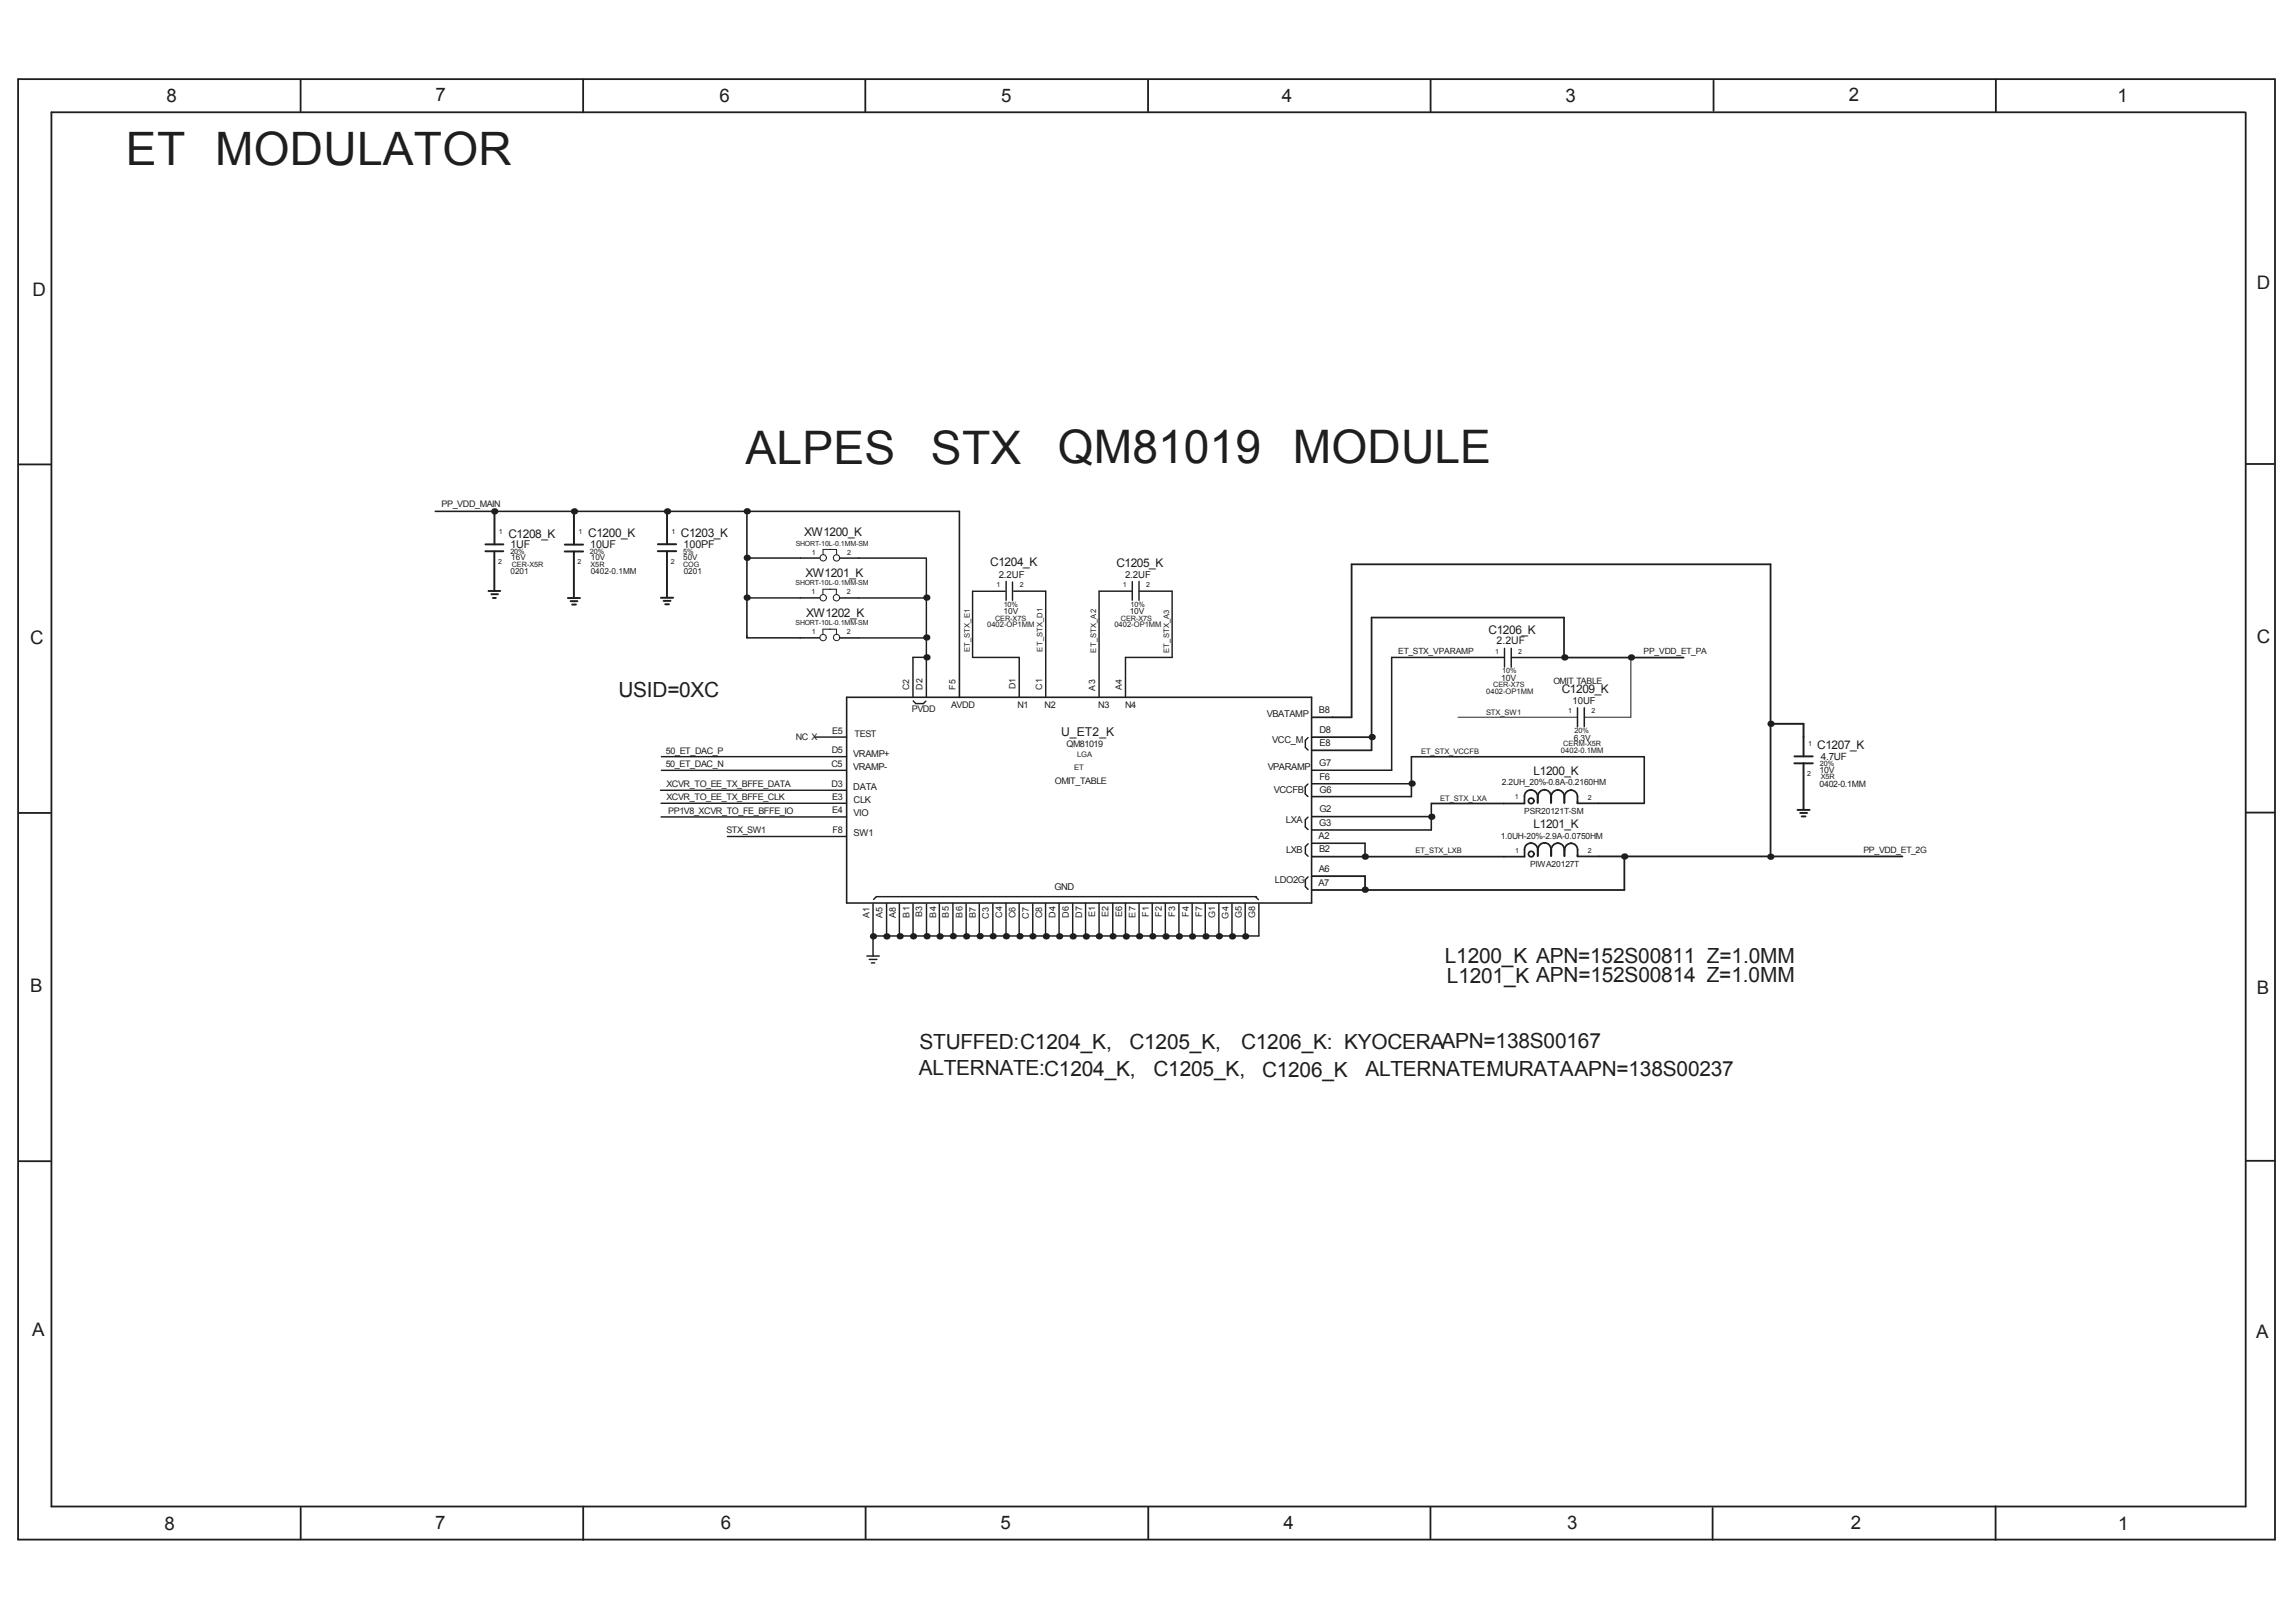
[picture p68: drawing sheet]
<svg xmlns="http://www.w3.org/2000/svg" width="297mm" height="210mm" viewBox="0 0 297 210" stroke-linecap="round" stroke-linejoin="round" font-family="sans-serif">
<defs><g id="words">
<g font-size="6" fill="#1e1e1e">
<text x="16.3" y="21.3">ET MODULATOR</text>
<text x="96.5" y="60">ALPES</text>
<text x="120.4" y="60">STX</text>
<text x="136.8" y="59.9">QM81019 MODULE</text>
</g>
<g font-size="2.7" fill="#1e1e1e">
<text x="80" y="90.2">USID=0XC</text>
<text x="186.9" y="124.6">L1200_K APN=152S00811 Z=1.0MM</text>
<text x="187.2" y="127.2">L1201_K APN=152S00814 Z=1.0MM</text>
<text x="119" y="135.7">STUFFED:C1204_K,</text>
<text x="146.1" y="135.7">C1205_K,</text>
<text x="160.6" y="135.8">C1206_K: KYOCERAAPN=138S00167</text>
<text x="118.9" y="139.2">ALTERNATE:C1204_K,</text>
<text x="149.2" y="139.3">C1205_K,</text>
<text x="163.3" y="139.3">C1206_K</text>
<text x="176.6" y="139.2">ALTERNATE:MURATAAPN=138S00237</text>
</g>
<g font-size="2.4" fill="#1e1e1e">
<text x="21.5" y="13.3">8</text>
<text x="56.3" y="13.1">7</text>
<text x="93.1" y="13.3">6</text>
<text x="129.5" y="13.2">5</text>
<text x="165.8" y="13.3">4</text>
<text x="202.5" y="13.2">3</text>
<text x="239.2" y="13.1">2</text>
<text x="273.9" y="13.2">1</text>
<text x="4.2" y="38.2">D</text>
<text x="292" y="37.3">D</text>
<text x="3.9" y="83.4">C</text>
<text x="292" y="83.3">C</text>
<text x="3.9" y="128.4">B</text>
<text x="292" y="128.6">B</text>
<text x="4.2" y="172.9">A</text>
<text x="291.9" y="173.1">A</text>
<text x="21.3" y="198">8</text>
<text x="56.3" y="197.9">7</text>
<text x="93.3" y="197.9">6</text>
<text x="129.4" y="197.9">5</text>
<text x="166.1" y="197.9">4</text>
<text x="202.7" y="197.9">3</text>
<text x="239.4" y="197.9">2</text>
<text x="274" y="198">1</text>
</g>
<text font-size="1.6" fill="#1e1e1e" x="137.3" y="95.3">U_ET2_K</text>
<g font-size="1.5" fill="#1e1e1e">
<text x="65.8" y="69.6">C1208_K</text>
<text x="76.1" y="69.5">C1200_K</text>
<text x="88.1" y="69.5">C1203_K</text>
<text x="104" y="69.4">XW1200_K</text>
<text x="104.2" y="74.7">XW1201_K</text>
<text x="128.1" y="73.3">C1204_K</text>
<text x="144.4" y="73.3">C1205_K</text>
<text x="104.3" y="79.8">XW1202_K</text>
<text x="192.6" y="82">C1206_K</text>
<text x="202.1" y="89.7">C1209_K</text>
<text x="198.4" y="100.2">L1200_K</text>
<text x="235.1" y="96.9">C1207_K</text>
<text x="198.4" y="107.2">L1201_K</text>
</g>
<g font-size="1.4" fill="#1e1e1e">
<text x="66" y="70.9">1UF</text>
<text x="76.4" y="70.9">10UF</text>
<text x="88.4" y="71">100PF</text>
<text x="193.6" y="83.4">2.2UF</text>
</g>
<text font-size="1.3" fill="#1e1e1e" x="235.6" y="98.4">4.7UF</text>
<g font-size="1.2" fill="#1e1e1e">
<text x="57.1" y="65.7">PP_VDD_MAIN</text>
<text x="129.2" y="74.8">2.2UF</text>
<text x="145.6" y="74.7">2.2UF</text>
<text x="102.9" y="95.8">NC X</text>
<text x="107.7" y="94.9">E5</text>
<text x="110.6" y="95.3">TEST</text>
<text x="118" y="92.1">PVDD</text>
<text x="123" y="91.6">AVDD</text>
<text x="131.6" y="91.7">N1</text>
<text x="135.1" y="91.6">N2</text>
<text x="142.1" y="91.7">N3</text>
<text x="145.6" y="91.7">N4</text>
<text x="163.9" y="92.7">VBATAMP</text>
<text x="170.6" y="92.3">B8</text>
<text x="170.7" y="94.8">D8</text>
<text x="203.5" y="91.1">10UF</text>
<text x="86.1" y="99.3">50_ET_DAC_N</text>
<text x="86.2" y="97.5">50_ET_DAC_P</text>
<text x="86.2" y="101.8">XCVR_TO_EE_TX_BFFE_DATA</text>
<text x="107.6" y="99.2">C5</text>
<text x="107.6" y="101.8">D3</text>
<text x="107.6" y="97.5">D5</text>
<text x="110.4" y="99.6">VRAMP-</text>
<text x="110.4" y="97.9">VRAMP+</text>
<text x="136.5" y="101.5">OMIT_TABLE</text>
<text x="138" y="96.7">QM81019</text>
<text x="164" y="99.6">VPARAMP</text>
<text x="164.6" y="96.2">VCC_M</text>
<text x="170.7" y="99.1">G7</text>
<text x="170.7" y="100.9">F6</text>
<text x="170.7" y="96.5">E8</text>
<text x="86.2" y="103.5">XCVR_TO_EE_TX_BFFE_CLK</text>
<text x="86.5" y="105.3">PP1V8_XCVR_TO_FE_BFFE_IO</text>
<text x="94" y="107.9">STX_SW1</text>
<text x="107.7" y="105.3">E4</text>
<text x="107.7" y="103.5">E3</text>
<text x="107.7" y="107.8">F8</text>
<text x="110.4" y="102.2">DATA</text>
<text x="110.4" y="103.9">CLK</text>
<text x="110.4" y="105.7">VIO</text>
<text x="164.8" y="102.6">VCCFB</text>
<text x="166.4" y="106.5">LXA</text>
<text x="170.7" y="106.8">G3</text>
<text x="170.7" y="105.1">G2</text>
<text x="170.7" y="102.6">G6</text>
<text x="110.4" y="108.2">SW1</text>
<text x="166.4" y="110.4">LXB</text>
<text x="170.6" y="108.6">A2</text>
<text x="170.6" y="112.8">A6</text>
<text x="170.6" y="110.3">B2</text>
<text x="112.5" y="118.8" transform="rotate(-90 112.5 118.8)">A1</text>
<text x="114.2" y="118.9" transform="rotate(-90 114.2 118.9)">A5</text>
<text x="115.9" y="118.9" transform="rotate(-90 115.9 118.9)">A8</text>
<text x="117.7" y="118.7" transform="rotate(-90 117.7 118.7)">B1</text>
<text x="119.3" y="118.7" transform="rotate(-90 119.3 118.7)">B3</text>
<text x="121.1" y="118.8" transform="rotate(-90 121.1 118.8)">B4</text>
<text x="122.8" y="118.8" transform="rotate(-90 122.8 118.8)">B5</text>
<text x="124.5" y="118.7" transform="rotate(-90 124.5 118.7)">B6</text>
<text x="126.2" y="118.8" transform="rotate(-90 126.2 118.8)">B7</text>
<text x="127.9" y="118.9" transform="rotate(-90 127.9 118.9)">C3</text>
<text x="129.7" y="118.8" transform="rotate(-90 129.7 118.8)">C4</text>
<text x="131.4" y="118.9" transform="rotate(-90 131.4 118.9)">C6</text>
<text x="133.1" y="118.9" transform="rotate(-90 133.1 118.9)">C7</text>
<text x="134.8" y="118.9" transform="rotate(-90 134.8 118.9)">C8</text>
<text x="136.4" y="115.1">GND</text>
<text x="136.6" y="118.8" transform="rotate(-90 136.6 118.8)">D4</text>
<text x="138.3" y="118.8" transform="rotate(-90 138.3 118.8)">D6</text>
<text x="140" y="118.8" transform="rotate(-90 140 118.8)">D7</text>
<text x="141.7" y="118.7" transform="rotate(-90 141.7 118.7)">E1</text>
<text x="143.4" y="118.7" transform="rotate(-90 143.4 118.7)">E2</text>
<text x="145.2" y="118.7" transform="rotate(-90 145.2 118.7)">E6</text>
<text x="146.9" y="118.7" transform="rotate(-90 146.9 118.7)">E7</text>
<text x="148.6" y="118.6" transform="rotate(-90 148.6 118.6)">F1</text>
<text x="150.3" y="118.7" transform="rotate(-90 150.3 118.7)">F2</text>
<text x="152" y="118.7" transform="rotate(-90 152 118.7)">F3</text>
<text x="153.8" y="118.7" transform="rotate(-90 153.8 118.7)">F4</text>
<text x="155.5" y="118.7" transform="rotate(-90 155.5 118.7)">F7</text>
<text x="157.2" y="118.8" transform="rotate(-90 157.2 118.8)">G1</text>
<text x="158.9" y="118.9" transform="rotate(-90 158.9 118.9)">G4</text>
<text x="160.7" y="118.8" transform="rotate(-90 160.7 118.8)">G5</text>
<text x="162.4" y="118.8" transform="rotate(-90 162.4 118.8)">G8</text>
<text x="164.9" y="114.3">LDO2G</text>
<text x="170.6" y="114.6">A7</text>
</g>
<g font-size="1.1" fill="#1e1e1e">
<text x="66" y="74.2">0201</text>
<text x="76.4" y="74.2">0402-0.1MM</text>
<text x="88.4" y="74.2">0201</text>
<text x="129.8" y="79.5">10V</text>
<text x="146.2" y="79.5">10V</text>
<text x="117.6" y="89.3" transform="rotate(-90 117.6 89.3)">C2</text>
<text x="119.3" y="89.3" transform="rotate(-90 119.3 89.3)">D2</text>
<text x="123.6" y="89.2" transform="rotate(-90 123.6 89.2)">F5</text>
<text x="131.4" y="89.2" transform="rotate(-90 131.4 89.2)">D1</text>
<text x="134.8" y="89.3" transform="rotate(-90 134.8 89.3)">C1</text>
<text x="141.7" y="89.4" transform="rotate(-90 141.7 89.4)">A3</text>
<text x="145.1" y="89.3" transform="rotate(-90 145.1 89.3)">A4</text>
<text x="180.9" y="84.6">ET_STX_VPARAMP</text>
<text x="194.2" y="88.1">10V</text>
<text x="201" y="88.5">OMIT TABLE</text>
<text x="212.6" y="84.6">PP_VDD_ET_PA</text>
<text x="203.6" y="95.8">6.3V</text>
<text x="194.3" y="101.5">2.2UH_20%-0.8A-0.2160HM</text>
<text x="235.4" y="101.8">0402-0.1MM</text>
<text x="235.4" y="100">10V</text>
<text x="197.2" y="105.4">PSR20121T-SM</text>
<text x="194.1" y="108.5">1.0UH-20%-2.9A-0.0750HM</text>
<text x="198" y="112.2">PIWA20127T</text>
<text x="241.1" y="110.4">PP_VDD_ET_2G</text>
</g>
<g font-size="1" fill="#1e1e1e">
<text x="66.1" y="72.5">16V</text>
<text x="76.4" y="72.5">10V</text>
<text x="88.4" y="72.5">50V</text>
<text x="127.7" y="81.2">0402-OP1MM</text>
<text x="144.2" y="81.2">0402-OP1MM</text>
<text x="125.5" y="84.4" transform="rotate(-90 125.5 84.4)">ET_STX_E1</text>
<text x="134.9" y="84.3" transform="rotate(-90 134.9 84.3)">ET_STX_D1</text>
<text x="141.8" y="84.5" transform="rotate(-90 141.8 84.5)">ET_STX_A2</text>
<text x="151.2" y="84.5" transform="rotate(-90 151.2 84.5)">ET_STX_A3</text>
<text x="192.3" y="89.8">0402-OP1MM</text>
<text x="192.3" y="92.5">STX_SW1</text>
<text x="139" y="99.7">ET</text>
<text x="139.3" y="97.9">LGA</text>
<text x="183.9" y="97.6">ET_STX_VCCFB</text>
<text x="202" y="97.5">0402-0.1MM</text>
<text x="186.3" y="103.6">ET_STX_LXA</text>
<text x="183.1" y="110.4">ET_STX_LXB</text>
</g>
<g font-size=".9" fill="#1e1e1e">
<text x="64.5" y="69.1">1</text>
<text x="66" y="71.7">20%</text>
<text x="74.8" y="69.1">1</text>
<text x="76.3" y="71.7">20%</text>
<text x="86.9" y="69.1">1</text>
<text x="88.4" y="71.7">5%</text>
<text x="102.9" y="70.6">SHORT-10L-0.1MM-SM</text>
<text x="105" y="71.8">1</text>
<text x="109.6" y="71.8">2</text>
<text x="64.4" y="72.9">2</text>
<text x="66.2" y="73.3">CER-X5R</text>
<text x="74.7" y="73">2</text>
<text x="76.4" y="73.4">X5R</text>
<text x="86.8" y="73">2</text>
<text x="88.4" y="73.4">COG</text>
<text x="102.9" y="75.7">SHORT-10L-0.1MM-SM</text>
<text x="105" y="76.9">1</text>
<text x="109.6" y="76.9">2</text>
<text x="128.9" y="76">1</text>
<text x="131.9" y="76">2</text>
<text x="145.3" y="76">1</text>
<text x="148.3" y="76">2</text>
<text x="102.9" y="80.9">SHORT-10L-0.1MM-SM</text>
<text x="105" y="82.1">1</text>
<text x="109.6" y="82.1">2</text>
<text x="128.7" y="80.3">CER-X7S</text>
<text x="129.8" y="78.6">10%</text>
<text x="145" y="80.3">CER-X7S</text>
<text x="146.3" y="78.5">10%</text>
<text x="193.2" y="88.9">CER-X7S</text>
<text x="193.4" y="84.6">1</text>
<text x="194.4" y="87.1">10%</text>
<text x="196.4" y="84.6">2</text>
<text x="202.9" y="92.3">1</text>
<text x="203.7" y="94.9">20%</text>
<text x="205.9" y="92.3">2</text>
<text x="202.2" y="96.6">CERM-X5R</text>
<text x="233.8" y="100.4">2</text>
<text x="233.9" y="96.6">1</text>
<text x="235.5" y="99.1">20%</text>
<text x="235.5" y="100.8">X5R</text>
<text x="196" y="103.5">1</text>
<text x="205.4" y="103.5">2</text>
<text x="196" y="110.3">1</text>
<text x="205.4" y="110.4">2</text>
</g>
</g></defs>
<g fill="none" stroke="#1e1e1e" stroke-width=".19">
<path d="M96.7 77.4h6.8M111.1 77.4h8.7M119.8 72.2v18M130 76.5h-4.2v8.6h6.1v5.1M130.2 75.2v2.5M131 75.3v2.4M131.1 76.5h4.2v13.7M146.4 76.5h-4.2v13.7M146.5 75.3v2.4M147.4 75.2v2.5M147.4 76.5h4.2v8.6h-6v5M85.6 97.9h23.9"/>
<path d="M85.6 99.7h23.8M105.4 95.4h4.1M111.1 82.6h8.7M118.1 90.7l.4 .4h1l.3-.4M119.6 85.1h-1.5v5.1M169.2 95.5l-.3 .3v.9l.3 .4M194.6 83.9v2.4M195.5 83.9v2.4M85.5 102.3h24M85.5 104h24M85.5 105.7h24M94.1 108.3h15.4"/>
<path d="M112.9 117v6.7M114.7 116.9v4.2M116.4 116.9v4.1M118.1 117v4M119.9 117v4M121.5 117v4M123.3 116.9v4.1M125 116.9v4.2M126.7 116.9v4.2M128.4 117v4M130.1 116.9v4.2M131.9 116.9v4.1"/>
<path d="M133.6 117v4.1M135.3 116.9v4.2M137 116.9v4.2M138.8 116.9v4.2M140.4 116.9v4.2M142.2 116.9v4.2M144 116.9v4.1M145.6 116.9v4.1M147.4 116.9v4.2M149.1 116.9v4.2M150.8 116.9v4.2M152.5 116.9v4.2"/>
<path d="M154.2 116.9v4.1M155.9 116.9v4.1M157.7 116.9v4.2M159.4 116.9v4.2M161.1 116.9v4.2M162.4 116h.1M162.4 116l.4 .4M162.4 116h-49l-.4 .4M162.9 116.9v4.2h-49.9M169.2 101.5l-.3 .3v.9l.3 .4M169.2 105.7l-.3 .4v.9l.3 .4M169.2 109.2l-.3 .3v1l.3 .3"/>
<path d="M169.2 113.5l-.3 .3v.9l.3 .4M112.2 123.7h1.6M112.5 124.2h1M112.7 124.6h.5"/>
</g>
<g fill="none" stroke="#1e1e1e" stroke-width=".22">
<path d="M169.7 95.4h7.6M169.7 92.8h2.7M217.8 85.1h-15.5v-5.2h-24.9v17.2h-7.7M198.1 109.1a.81 .81 0 0 0-.9 .8v1h-27.5M198.1 109.1a.87 .87 0 0 1 .8 .9v.8M198.9 103.1v.8M198.9 103.1a.85 .85 0 0 0-.8-.9 .85 .85 0 0 0-.9 .8v1h-12M199 110v.8M199.8 102.2a.84 .84 0 0 1 .8 .8M199.8 102.2h.1M199.8 109.1a.84 .84 0 0 1 .9 .8M199.8 109.1h.1"/>
<path d="M199.8 102.2a.87 .87 0 0 0-.8 .9v.8M199.8 109.1a.87 .87 0 0 0-.8 .8M200.6 103.1v.8M200.6 109.9v.9M200.7 103.9v-.8a.87 .87 0 0 1 .8-.9 .84 .84 0 0 1 .9 .9v.8M200.7 110.8v-.8a.87 .87 0 0 1 .9-.9h-.1a.84 .84 0 0 1 .9 .9v.8M202.4 103.9v-.8a.87 .87 0 0 1 .9-.9h-.1a.84 .84 0 0 1 .9 .9v.9h8.6M202.4 110.8v-.8a.87 .87 0 0 1 .9-.9 .84 .84 0 0 1 .8 .9v.8h2.7"/>
<circle cx="198.1" cy="103.6" r=".36"/>
<circle cx="198.1" cy="110.5" r=".36"/>
</g>
<g fill="none" stroke="#1e1e1e" stroke-width=".13">
<path d="M64 71.4h.1M74.2 71.4h.1M86.3 71.4h.1M106.5 76.9v-.6h1.7v.6M106.5 71.8v-.7h1.7v.7M107.3 76.3h.1M107.4 71.1h.1M106.5 82.1v-.7h1.7v.7M107.3 81.4h.1M188.6 92.8h15.5M211 85.1v7.7h-6M233.3 98.8h.1"/>
<path d="M2.4 199.2h.1"/>
<circle cx="106.5" cy="77.4" r=".41"/>
<circle cx="106.5" cy="72.2" r=".41"/>
<circle cx="108.2" cy="77.4" r=".41"/>
<circle cx="108.2" cy="72.2" r=".41"/>
<circle cx="106.5" cy="82.5" r=".41"/>
<circle cx="108.2" cy="82.5" r=".41"/>
</g>
<path d="M56.3 66.2h67.8v24M96.6 66.3v16.2M109.5 90.2h60.2v26.7h-60.2zM169.7 105.7h15.5M169.7 103.1h12.9v-5.2h30.1v6.1M169.7 109.1h6.9v1.7M185.2 104v3.4h-15.5" fill="none" stroke="#1e1e1e" stroke-width=".21"/>
<g fill="none" stroke="#1e1e1e" stroke-width=".25">
<path d="M62.8 71.3h2.3M62.8 70.4h2.3M63.2 76.5h1.5M63.6 76.9h.8M63.8 77.4h.3M64 71.4v5.1M64 66.2v4.2M73.1 71.4h2.3M73.1 70.5h2.3M73.5 77.4h1.5M73.8 77.8h.9M74 78.2h.5"/>
<path d="M74.2 71.4v5.9M74.3 66.2v4.3M85.1 71.3h2.4M85.1 70.4h2.4M85.5 77.4h1.6M85.9 77.8h.8M86.1 78.2h.5M86.3 71.3v6M86.3 66.3v4.1M229.1 93.7h4.2v4.2M232.1 98.8h2.4M232.1 97.9h2.4"/>
<path d="M233.3 98.8v5.9M232.5 104.8h1.6M232.9 105.2h.9M233.1 105.7h.5"/>
</g>
<g fill="none" stroke="#1e1e1e" stroke-width=".23">
<path d="M38.9 10.4v4M75.4 10.3v4.2M111.9 10.3v4.2M148.5 10.3v4.1M185.1 10.3v4.1M221.7 10.4v4M258.2 10.3v4.2M290.4 14.5h-283.7v180.5h283.8v-180.4M294.3 10.2h-292v189h292v-188.9M2.4 60.1h4.2M290.5 60h3.7M172.4 92.8h2.5v-19.8h54.2v37.8"/>
<path d="M2.4 105.2h4.1M169.7 113.4h6.9v1.7M206.8 110.8h39.3M210.1 110.8v4.4h-40.4M290.5 105.2h3.8M2.5 150.3h4M290.6 150.2h3.7M38.9 195.1v4.1M75.5 195v4.3M112 195v4.2M148.6 195.1v4.1M185.1 195v4.1"/>
<path d="M221.6 195.2v4.1M258.2 194.9v4.4"/>
</g>
<path d="M96.7 72.2h9.4M103.5 77.4h2.5M108.7 77.4h2.4M108.7 72.2h11.1M96.6 82.3v.2h9.4M108.7 82.6h2.4M194.6 85.1h-14.6v14.6h-10.2M195.5 85.1h6.9M204.1 91.6v2.5M205 91.6v2.4M169.7 101.4h12.9" fill="none" stroke="#1e1e1e" stroke-width=".2"/>
<g fill="#1e1e1e">
<circle cx="96.6" cy="77.3" r=".41"/>
<circle cx="112.9" cy="121.2" r=".41"/>
<circle cx="116.4" cy="121.2" r=".41"/>
<circle cx="119.9" cy="121.2" r=".41"/>
<circle cx="119.9" cy="85.1" r=".41"/>
<circle cx="119.8" cy="82.5" r=".41"/>
<circle cx="119.8" cy="77.3" r=".41"/>
<circle cx="121.6" cy="121.2" r=".41"/>
<circle cx="123.3" cy="121.1" r=".41"/>
<circle cx="125" cy="121.2" r=".41"/>
<circle cx="128.4" cy="121.2" r=".41"/>
<circle cx="131.9" cy="121.2" r=".41"/>
<circle cx="133.6" cy="121.2" r=".41"/>
<circle cx="135.3" cy="121.2" r=".41"/>
<circle cx="137" cy="121.2" r=".41"/>
<circle cx="140.5" cy="121.2" r=".41"/>
<circle cx="143.9" cy="121.2" r=".41"/>
<circle cx="145.7" cy="121.2" r=".41"/>
<circle cx="147.4" cy="121.2" r=".41"/>
<circle cx="149.1" cy="121.2" r=".41"/>
<circle cx="152.5" cy="121.2" r=".41"/>
<circle cx="156" cy="121.2" r=".41"/>
<circle cx="157.7" cy="121.2" r=".41"/>
<circle cx="159.4" cy="121.2" r=".41"/>
<circle cx="161.1" cy="121.2" r=".41"/>
<circle cx="176.6" cy="115.1" r=".41"/>
<circle cx="177.5" cy="95.4" r=".41"/>
<circle cx="182.6" cy="101.4" r=".41"/>
<circle cx="185.2" cy="105.7" r=".41"/>
<circle cx="202.4" cy="85.1" r=".41"/>
<circle cx="74.3" cy="66.2" r=".41"/>
<circle cx="86.3" cy="66.2" r=".41"/>
<circle cx="96.6" cy="72.2" r=".41"/>
<circle cx="96.6" cy="66.2" r=".41"/>
<circle cx="176.6" cy="110.9" r=".41"/>
<circle cx="210.1" cy="110.8" r=".41"/>
<circle cx="114.7" cy="121.2" r=".41"/>
<circle cx="118.1" cy="121.2" r=".41"/>
<circle cx="126.7" cy="121.1" r=".41"/>
<circle cx="130.1" cy="121.2" r=".41"/>
<circle cx="138.8" cy="121.2" r=".41"/>
<circle cx="142.2" cy="121.2" r=".41"/>
<circle cx="150.8" cy="121.2" r=".41"/>
<circle cx="154.2" cy="121.2" r=".41"/>
<circle cx="211" cy="85.1" r=".41"/>
<circle cx="63.9" cy="66.2" r=".41"/>
<circle cx="229" cy="110.9" r=".41"/>
<circle cx="229.1" cy="93.7" r=".41"/>
</g>
<use href="#words"/>
</svg>
